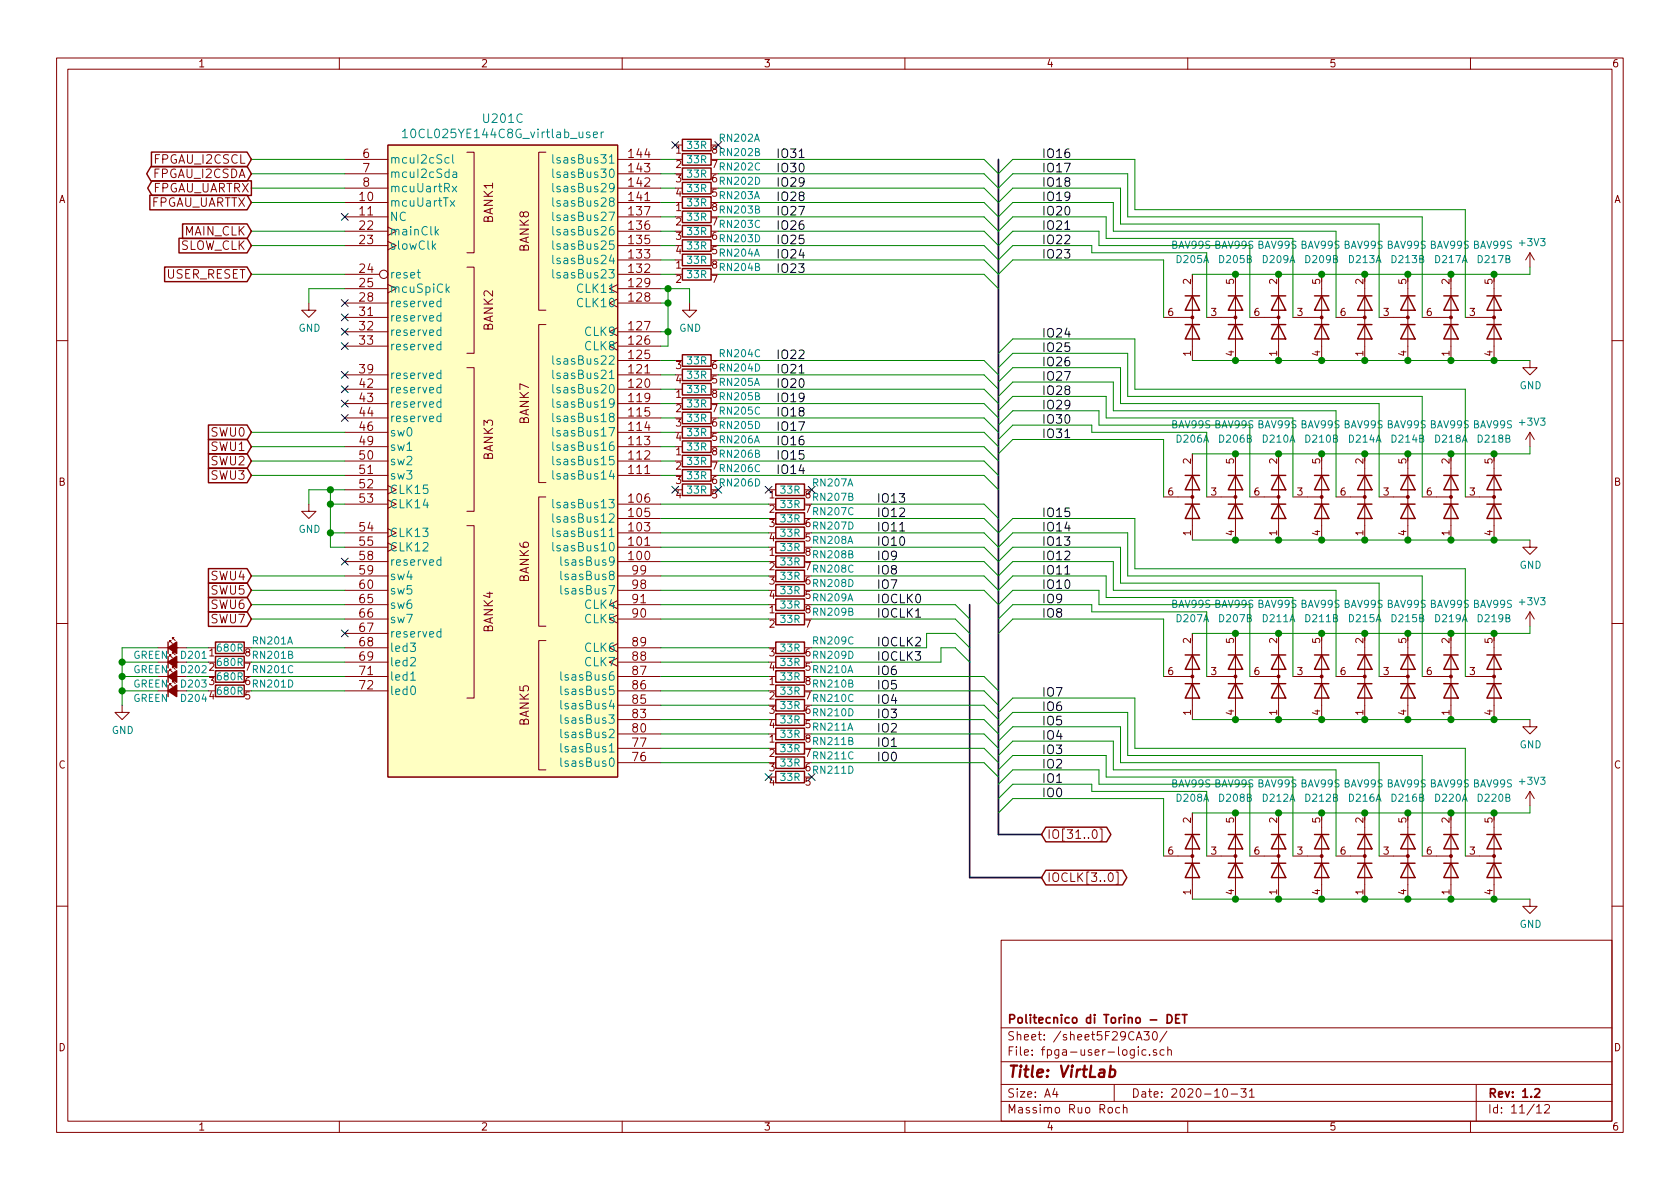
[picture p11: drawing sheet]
<svg xmlns="http://www.w3.org/2000/svg" width="297mm" height="210mm" viewBox="0 0 297 210" stroke-linecap="round" stroke-linejoin="round" font-family="sans-serif">
<defs><g id="words">
<text font-size="2.8" fill="#840000" x="178" y="190.5">Title: VirtLab</text>
<g font-size="2.1" fill="#008484">
<text x="85.6" y="21.7">U201C</text>
<text x="68.8" y="28.9">mcuI2cScl</text>
<text x="72.6" y="24.4">10CL025YE144C8G_virtlab_user</text>
<text x="98.6" y="28.9">lsasBus31</text>
<text x="68.8" y="31.5">mcuI2cSda</text>
<text x="68.8" y="34">mcuUartRx</text>
<text x="98.6" y="34">lsasBus29</text>
<text x="98.6" y="31.5">lsasBus30</text>
<text x="68.8" y="36.5">mcuUartTx</text>
<text x="68.8" y="39.1">NC</text>
<text x="68.8" y="41.6">mainClk</text>
<text x="98.6" y="41.6">lsasBus26</text>
<text x="98.6" y="39.1">lsasBus27</text>
<text x="98.6" y="36.5">lsasBus28</text>
<text x="68.8" y="44.2">slowClk</text>
<text x="98.6" y="46.7">lsasBus24</text>
<text x="98.6" y="44.2">lsasBus25</text>
<text x="68.8" y="49.2">reset</text>
<text x="68.8" y="51.8">mcuSpiCk</text>
<text x="98.6" y="49.2">lsasBus23</text>
<text x="102.4" y="51.8">CLK11</text>
<text x="68.8" y="54.3">reserved</text>
<text x="68.8" y="56.9">reserved</text>
<text x="68.8" y="59.4">reserved</text>
<text x="102.4" y="54.3">CLK10</text>
<text x="103.5" y="59.4">CLK9</text>
<text x="68.8" y="61.9">reserved</text>
<text x="98.6" y="64.5">lsasBus22</text>
<text x="103.5" y="61.9">CLK8</text>
<text x="68.8" y="67">reserved</text>
<text x="68.8" y="69.6">reserved</text>
<text x="98.6" y="69.6">lsasBus20</text>
<text x="98.6" y="67">lsasBus21</text>
<text x="68.8" y="72.1">reserved</text>
<text x="68.8" y="74.6">reserved</text>
<text x="68.8" y="77.2">sw0</text>
<text x="98.6" y="77.2">lsasBus17</text>
<text x="98.6" y="74.6">lsasBus18</text>
<text x="98.6" y="72.1">lsasBus19</text>
<text x="68.8" y="79.7">sw1</text>
<text x="68.8" y="82.3">sw2</text>
<text x="98.6" y="82.3">lsasBus15</text>
<text x="98.6" y="79.7">lsasBus16</text>
<text x="68.8" y="84.8">sw3</text>
<text x="68.8" y="87.3">CLK15</text>
<text x="68.8" y="89.9">CLK14</text>
<text x="98.6" y="89.9">lsasBus13</text>
<text x="98.6" y="84.8">lsasBus14</text>
<text x="68.8" y="95">CLK13</text>
<text x="98.6" y="95">lsasBus11</text>
<text x="98.6" y="92.4">lsasBus12</text>
<text x="68.8" y="97.5">CLK12</text>
<text x="68.8" y="100">reserved</text>
<text x="98.6" y="97.5">lsasBus10</text>
<text x="99.8" y="100">lsasBus9</text>
<text x="68.8" y="102.6">sw4</text>
<text x="68.8" y="105.1">sw5</text>
<text x="68.8" y="107.7">sw6</text>
<text x="99.8" y="105.1">lsasBus7</text>
<text x="99.8" y="102.6">lsasBus8</text>
<text x="103.5" y="107.7">CLK4</text>
<text x="68.8" y="110.2">sw7</text>
<text x="68.8" y="112.7">reserved</text>
<text x="103.5" y="110.2">CLK5</text>
<text x="68.8" y="115.3">led3</text>
<text x="68.8" y="117.8">led2</text>
<text x="103.5" y="117.8">CLK7</text>
<text x="103.5" y="115.3">CLK6</text>
<text x="68.8" y="120.4">led1</text>
<text x="68.8" y="122.9">led0</text>
<text x="99.8" y="125.4">lsasBus4</text>
<text x="99.8" y="122.9">lsasBus5</text>
<text x="99.8" y="120.4">lsasBus6</text>
<text x="99.8" y="130.5">lsasBus2</text>
<text x="99.8" y="128">lsasBus3</text>
<text x="99.8" y="135.6">lsasBus0</text>
<text x="99.8" y="133.1">lsasBus1</text>
</g>
<g font-size="2.1" fill="#840000">
<text x="27.4" y="29">FPGAU_I2CSCL</text>
<text x="64.2" y="27.9">6</text>
<text x="111.3" y="27.9">144</text>
<text x="26.7" y="34">FPGAU_UARTRX</text>
<text x="27.2" y="31.5">FPGAU_I2CSDA</text>
<text x="63.6" y="35.6">10</text>
<text x="64.2" y="30.5">7</text>
<text x="64.2" y="33">8</text>
<text x="111.3" y="35.6">141</text>
<text x="111.3" y="33">142</text>
<text x="111.3" y="30.5">143</text>
<text x="26.3" y="36.6">FPGAU_UARTTX</text>
<text x="32.6" y="41.7">MAIN_CLK</text>
<text x="63.6" y="38.1">11</text>
<text x="63.6" y="40.6">22</text>
<text x="87.2" y="39.5" transform="rotate(-90 87.2 39.5)">BANK1</text>
<text x="111.3" y="40.6">136</text>
<text x="111.3" y="38.1">137</text>
<text x="31.6" y="44.2">SLOW_CLK</text>
<text x="63.6" y="43.2">23</text>
<text x="93.5" y="44.5" transform="rotate(-90 93.5 44.5)">BANK8</text>
<text x="111.3" y="45.7">133</text>
<text x="111.3" y="43.2">135</text>
<text x="29.4" y="49.3">USER_RESET</text>
<text x="63.6" y="48.3">24</text>
<text x="63.6" y="50.8">25</text>
<text x="63.6" y="53.3">28</text>
<text x="111.3" y="53.3">128</text>
<text x="111.3" y="50.8">129</text>
<text x="111.3" y="48.3">132</text>
<text x="63.6" y="55.9">31</text>
<text x="63.6" y="58.4">32</text>
<text x="87.2" y="58.5" transform="rotate(-90 87.2 58.5)">BANK2</text>
<text x="111.3" y="58.4">127</text>
<text x="63.6" y="61">33</text>
<text x="111.3" y="63.5">125</text>
<text x="111.3" y="61">126</text>
<text x="63.6" y="66">39</text>
<text x="63.6" y="68.6">42</text>
<text x="63.6" y="71.1">43</text>
<text x="111.3" y="71.1">119</text>
<text x="111.3" y="68.6">120</text>
<text x="111.3" y="66">121</text>
<text x="37.4" y="77.2">SWU0</text>
<text x="63.6" y="73.7">44</text>
<text x="63.6" y="76.2">46</text>
<text x="93.5" y="75" transform="rotate(-90 93.5 75)">BANK7</text>
<text x="111.3" y="76.2">114</text>
<text x="111.3" y="73.7">115</text>
<text x="37.4" y="79.8">SWU1</text>
<text x="37.4" y="82.3">SWU2</text>
<text x="63.6" y="78.7">49</text>
<text x="63.6" y="81.3">50</text>
<text x="63.6" y="83.8">51</text>
<text x="87.2" y="81.4" transform="rotate(-90 87.2 81.4)">BANK3</text>
<text x="111.3" y="83.8">111</text>
<text x="111.3" y="81.3">112</text>
<text x="111.3" y="78.7">113</text>
<text x="37.4" y="84.8">SWU3</text>
<text x="63.6" y="86.4">52</text>
<text x="63.6" y="88.9">53</text>
<text x="111.3" y="88.9">106</text>
<text x="63.6" y="94">54</text>
<text x="111.3" y="94">103</text>
<text x="111.3" y="91.4">105</text>
<text x="63.6" y="96.5">55</text>
<text x="63.6" y="99.1">58</text>
<text x="63.6" y="101.6">59</text>
<text x="111.3" y="99.1">100</text>
<text x="111.3" y="96.5">101</text>
<text x="111.9" y="101.6">99</text>
<text x="37.4" y="102.6">SWU4</text>
<text x="37.4" y="105.2">SWU5</text>
<text x="37.4" y="107.7">SWU6</text>
<text x="63.6" y="104.1">60</text>
<text x="63.6" y="106.7">65</text>
<text x="93.5" y="103" transform="rotate(-90 93.5 103)">BANK6</text>
<text x="111.9" y="106.7">91</text>
<text x="111.9" y="104.1">98</text>
<text x="37.4" y="110.2">SWU7</text>
<text x="63.6" y="109.2">66</text>
<text x="63.6" y="111.8">67</text>
<text x="87.2" y="111.9" transform="rotate(-90 87.2 111.9)">BANK4</text>
<text x="111.9" y="109.2">90</text>
<text x="63.6" y="114.3">68</text>
<text x="63.6" y="116.8">69</text>
<text x="63.6" y="119.4">71</text>
<text x="111.9" y="119.4">87</text>
<text x="111.9" y="116.8">88</text>
<text x="111.9" y="114.3">89</text>
<text x="63.6" y="121.9">72</text>
<text x="111.9" y="124.5">85</text>
<text x="111.9" y="121.9">86</text>
<text x="93.5" y="128.4" transform="rotate(-90 93.5 128.4)">BANK5</text>
<text x="111.9" y="129.5">80</text>
<text x="111.9" y="127">83</text>
<text x="111.9" y="134.6">76</text>
<text x="111.9" y="132.1">77</text>
<text x="185.1" y="148.3">IO[31..0]</text>
<text x="185.1" y="156">IOCLK[3..0]</text>
<text x="178" y="184">Sheet: /sheet5F29CA30/</text>
<text x="178" y="181">Politecnico di Torino - DET</text>
<text x="178" y="186.7">File: fpga-user-logic.sch</text>
<text x="178" y="196.9">Massimo Ruo Roch</text>
<text x="178" y="194.1">Size: A4</text>
<text x="200" y="194.1">Date: 2020-10-31</text>
<text x="263" y="194.1">Rev: 1.2</text>
<text x="263" y="196.9">Id: 11/12</text>
</g>
<g font-size="2.1">
<text x="137.2" y="27.9">IO31</text>
<text x="184.1" y="27.9">IO16</text>
<text x="137.2" y="30.5">IO30</text>
<text x="137.2" y="35.6">IO28</text>
<text x="137.2" y="33">IO29</text>
<text x="184.1" y="35.6">IO19</text>
<text x="184.1" y="33">IO18</text>
<text x="184.1" y="30.5">IO17</text>
<text x="137.2" y="40.6">IO26</text>
<text x="137.2" y="38.1">IO27</text>
<text x="184.1" y="40.6">IO21</text>
<text x="184.1" y="38.1">IO20</text>
<text x="137.2" y="43.2">IO25</text>
<text x="137.2" y="45.7">IO24</text>
<text x="184.1" y="45.7">IO23</text>
<text x="184.1" y="43.2">IO22</text>
<text x="137.2" y="48.3">IO23</text>
<text x="184.1" y="59.7">IO24</text>
<text x="137.2" y="63.5">IO22</text>
<text x="184.1" y="64.8">IO26</text>
<text x="184.1" y="62.2">IO25</text>
<text x="137.2" y="71.1">IO19</text>
<text x="137.2" y="68.6">IO20</text>
<text x="137.2" y="66">IO21</text>
<text x="184.1" y="69.8">IO28</text>
<text x="184.1" y="67.3">IO27</text>
<text x="137.2" y="76.2">IO17</text>
<text x="137.2" y="73.7">IO18</text>
<text x="184.1" y="77.5">IO31</text>
<text x="184.1" y="74.9">IO30</text>
<text x="184.1" y="72.4">IO29</text>
<text x="137.2" y="83.8">IO14</text>
<text x="137.2" y="81.3">IO15</text>
<text x="137.2" y="78.7">IO16</text>
<text x="154.9" y="88.9">IO13</text>
<text x="154.9" y="91.4">IO12</text>
<text x="154.9" y="94">IO11</text>
<text x="184.1" y="94">IO14</text>
<text x="184.1" y="91.4">IO15</text>
<text x="154.9" y="101.6">IO8</text>
<text x="154.9" y="96.5">IO10</text>
<text x="154.9" y="99.1">IO9</text>
<text x="184.1" y="101.6">IO11</text>
<text x="184.1" y="99.1">IO12</text>
<text x="184.1" y="96.5">IO13</text>
<text x="154.9" y="106.7">IOCLK0</text>
<text x="154.9" y="104.1">IO7</text>
<text x="184.1" y="106.7">IO9</text>
<text x="184.1" y="104.1">IO10</text>
<text x="154.9" y="109.2">IOCLK1</text>
<text x="184.1" y="109.2">IO8</text>
<text x="154.9" y="114.3">IOCLK2</text>
<text x="154.9" y="116.8">IOCLK3</text>
<text x="154.9" y="119.4">IO6</text>
<text x="154.9" y="121.9">IO5</text>
<text x="154.9" y="124.5">IO4</text>
<text x="184.1" y="125.7">IO6</text>
<text x="184.1" y="123.2">IO7</text>
<text x="154.9" y="127">IO3</text>
<text x="154.9" y="129.5">IO2</text>
<text x="184.1" y="128.3">IO5</text>
<text x="184.1" y="130.8">IO4</text>
<text x="154.9" y="134.6">IO0</text>
<text x="154.9" y="132.1">IO1</text>
<text x="184.1" y="133.3">IO3</text>
<text x="184.1" y="135.9">IO2</text>
<text x="184.1" y="138.4">IO1</text>
<text x="184.1" y="141">IO0</text>
</g>
<g font-size="1.8" fill="#840000">
<text x="35" y="11.9">1</text>
<text x="85" y="11.9">2</text>
<text x="135" y="11.9">3</text>
<text x="185" y="11.9">4</text>
<text x="235" y="11.9">5</text>
<text x="285" y="11.9">6</text>
<text x="119.5" y="29.7">2</text>
<text x="119.5" y="27.2">1</text>
<text x="125.9" y="29.7">7 RN202C</text>
<text x="125.9" y="27.2">8 RN202B</text>
<text x="10.4" y="35.9">A</text>
<text x="119.5" y="34.8">4</text>
<text x="119.5" y="32.3">3</text>
<text x="125.9" y="34.8">5 RN203A</text>
<text x="125.9" y="32.3">6 RN202D</text>
<text x="285.4" y="35.9">A</text>
<text x="119.5" y="39.9">2</text>
<text x="119.5" y="37.3">1</text>
<text x="125.9" y="39.9">7 RN203C</text>
<text x="125.9" y="37.3">8 RN203B</text>
<text x="119.5" y="47.5">1</text>
<text x="119.5" y="45">4</text>
<text x="119.5" y="42.4">3</text>
<text x="125.9" y="47.5">8 RN204B</text>
<text x="125.9" y="45">5 RN204A</text>
<text x="125.9" y="42.4">6 RN203D</text>
<text x="119.5" y="50">2</text>
<text x="125.9" y="50">7</text>
<text x="210.6" y="50.3" transform="rotate(-90 210.6 50.3)">2</text>
<text x="218.2" y="50.3" transform="rotate(-90 218.2 50.3)">5</text>
<text x="225.8" y="50.3" transform="rotate(-90 225.8 50.3)">2</text>
<text x="233.4" y="50.3" transform="rotate(-90 233.4 50.3)">5</text>
<text x="241" y="50.3" transform="rotate(-90 241 50.3)">2</text>
<text x="248.7" y="50.3" transform="rotate(-90 248.7 50.3)">5</text>
<text x="256.3" y="50.3" transform="rotate(-90 256.3 50.3)">2</text>
<text x="263.9" y="50.3" transform="rotate(-90 263.9 50.3)">5</text>
<text x="206.5" y="55.9">6</text>
<text x="214.1" y="55.9">3</text>
<text x="221.8" y="55.9">6</text>
<text x="229.4" y="55.9">3</text>
<text x="237" y="55.9">6</text>
<text x="244.6" y="55.9">3</text>
<text x="252.2" y="55.9">6</text>
<text x="259.9" y="55.9">3</text>
<text x="119.5" y="65.3">3</text>
<text x="125.9" y="65.3">6 RN204D</text>
<text x="210.6" y="63" transform="rotate(-90 210.6 63)">1</text>
<text x="218.2" y="63" transform="rotate(-90 218.2 63)">4</text>
<text x="225.8" y="63" transform="rotate(-90 225.8 63)">1</text>
<text x="233.4" y="63" transform="rotate(-90 233.4 63)">4</text>
<text x="241" y="63" transform="rotate(-90 241 63)">1</text>
<text x="248.7" y="63" transform="rotate(-90 248.7 63)">4</text>
<text x="256.3" y="63" transform="rotate(-90 256.3 63)">1</text>
<text x="263.9" y="63" transform="rotate(-90 263.9 63)">4</text>
<text x="119.5" y="70.4">1</text>
<text x="119.5" y="67.8">4</text>
<text x="125.9" y="70.4">8 RN205B</text>
<text x="125.9" y="67.8">5 RN205A</text>
<text x="119.5" y="78">4</text>
<text x="119.5" y="75.4">3</text>
<text x="119.5" y="72.9">2</text>
<text x="125.9" y="78">5 RN206A</text>
<text x="125.9" y="75.4">6 RN205D</text>
<text x="125.9" y="72.9">7 RN205C</text>
<text x="119.5" y="83.1">2</text>
<text x="119.5" y="80.5">1</text>
<text x="125.9" y="83.1">7 RN206C</text>
<text x="125.9" y="80.5">8 RN206B</text>
<text x="210.6" y="82" transform="rotate(-90 210.6 82)">2</text>
<text x="218.2" y="82" transform="rotate(-90 218.2 82)">5</text>
<text x="225.8" y="82" transform="rotate(-90 225.8 82)">2</text>
<text x="233.4" y="82" transform="rotate(-90 233.4 82)">5</text>
<text x="241" y="82" transform="rotate(-90 241 82)">2</text>
<text x="248.7" y="82" transform="rotate(-90 248.7 82)">5</text>
<text x="256.3" y="82" transform="rotate(-90 256.3 82)">2</text>
<text x="263.9" y="82" transform="rotate(-90 263.9 82)">5</text>
<text x="10.4" y="85.9">B</text>
<text x="119.5" y="85.6">3</text>
<text x="119.5" y="88.1">4</text>
<text x="125.9" y="88.1">5</text>
<text x="136" y="88.1">1</text>
<text x="142.4" y="88.1">8 RN207B</text>
<text x="206.5" y="87.6">6</text>
<text x="214.1" y="87.6">3</text>
<text x="221.8" y="87.6">6</text>
<text x="229.4" y="87.6">3</text>
<text x="237" y="87.6">6</text>
<text x="244.6" y="87.6">3</text>
<text x="252.2" y="87.6">6</text>
<text x="259.9" y="87.6">3</text>
<text x="285.4" y="85.9">B</text>
<text x="136" y="93.2">3</text>
<text x="136" y="90.7">2</text>
<text x="136" y="95.8">4</text>
<text x="142.4" y="90.7">7 RN207C</text>
<text x="210.6" y="94.7" transform="rotate(-90 210.6 94.7)">1</text>
<text x="218.2" y="94.7" transform="rotate(-90 218.2 94.7)">4</text>
<text x="225.8" y="94.7" transform="rotate(-90 225.8 94.7)">1</text>
<text x="233.4" y="94.7" transform="rotate(-90 233.4 94.7)">4</text>
<text x="241" y="94.7" transform="rotate(-90 241 94.7)">1</text>
<text x="248.7" y="94.7" transform="rotate(-90 248.7 94.7)">4</text>
<text x="256.3" y="94.7" transform="rotate(-90 256.3 94.7)">1</text>
<text x="263.9" y="94.7" transform="rotate(-90 263.9 94.7)">4</text>
<text x="136" y="98.3">1</text>
<text x="136" y="100.8">2</text>
<text x="136" y="103.4">3</text>
<text x="136" y="105.9">4</text>
<text x="136" y="108.5">1</text>
<text x="136" y="111">2</text>
<text x="142.4" y="111">7</text>
<text x="210.6" y="113.8" transform="rotate(-90 210.6 113.8)">2</text>
<text x="218.2" y="113.8" transform="rotate(-90 218.2 113.8)">5</text>
<text x="225.8" y="113.8" transform="rotate(-90 225.8 113.8)">2</text>
<text x="233.4" y="113.8" transform="rotate(-90 233.4 113.8)">5</text>
<text x="241" y="113.8" transform="rotate(-90 241 113.8)">2</text>
<text x="248.7" y="113.8" transform="rotate(-90 248.7 113.8)">5</text>
<text x="256.3" y="113.8" transform="rotate(-90 256.3 113.8)">2</text>
<text x="263.9" y="113.8" transform="rotate(-90 263.9 113.8)">5</text>
<text x="23.5" y="116.5">GREEN</text>
<text x="37" y="116.1">1</text>
<text x="37" y="118.6">2</text>
<text x="43.3" y="118.6">7 RN201C</text>
<text x="136" y="118.6">4</text>
<text x="136" y="116.1">3</text>
<text x="142.4" y="118.6">5 RN210A</text>
<text x="142.4" y="116.1">6 RN209D</text>
<text x="206.5" y="119.4">6</text>
<text x="214.1" y="119.4">3</text>
<text x="221.8" y="119.4">6</text>
<text x="229.4" y="119.4">3</text>
<text x="237" y="119.4">6</text>
<text x="244.6" y="119.4">3</text>
<text x="252.2" y="119.4">6</text>
<text x="259.9" y="119.4">3</text>
<text x="37" y="123.7">4</text>
<text x="37" y="121.2">3</text>
<text x="43.3" y="123.7">5</text>
<text x="43.3" y="121.2">6 RN201D</text>
<text x="136" y="123.7">2</text>
<text x="136" y="121.2">1</text>
<text x="142.4" y="123.7">7 RN210C</text>
<text x="142.4" y="121.2">8 RN210B</text>
<text x="136" y="131.3">1</text>
<text x="136" y="128.8">4</text>
<text x="136" y="126.2">3</text>
<text x="142.4" y="131.3">8 RN211B</text>
<text x="142.4" y="128.8">5 RN211A</text>
<text x="142.4" y="126.2">6 RN210D</text>
<text x="210.6" y="126.5" transform="rotate(-90 210.6 126.5)">1</text>
<text x="218.2" y="126.5" transform="rotate(-90 218.2 126.5)">4</text>
<text x="225.8" y="126.5" transform="rotate(-90 225.8 126.5)">1</text>
<text x="233.4" y="126.5" transform="rotate(-90 233.4 126.5)">4</text>
<text x="241" y="126.5" transform="rotate(-90 241 126.5)">1</text>
<text x="248.7" y="126.5" transform="rotate(-90 248.7 126.5)">4</text>
<text x="256.3" y="126.5" transform="rotate(-90 256.3 126.5)">1</text>
<text x="263.9" y="126.5" transform="rotate(-90 263.9 126.5)">4</text>
<text x="10.4" y="135.9">C</text>
<text x="136" y="136.4">3</text>
<text x="136" y="133.9">2</text>
<text x="142.4" y="133.9">7 RN211C</text>
<text x="285.4" y="135.9">C</text>
<text x="136" y="138.9">4</text>
<text x="142.4" y="138.9">5</text>
<text x="210.6" y="145.5" transform="rotate(-90 210.6 145.5)">2</text>
<text x="218.2" y="145.5" transform="rotate(-90 218.2 145.5)">5</text>
<text x="225.8" y="145.5" transform="rotate(-90 225.8 145.5)">2</text>
<text x="233.4" y="145.5" transform="rotate(-90 233.4 145.5)">5</text>
<text x="241" y="145.5" transform="rotate(-90 241 145.5)">2</text>
<text x="248.7" y="145.5" transform="rotate(-90 248.7 145.5)">5</text>
<text x="256.3" y="145.5" transform="rotate(-90 256.3 145.5)">2</text>
<text x="263.9" y="145.5" transform="rotate(-90 263.9 145.5)">5</text>
<text x="206.5" y="151.1">6</text>
<text x="214.1" y="151.1">3</text>
<text x="221.8" y="151.1">6</text>
<text x="229.4" y="151.1">3</text>
<text x="237" y="151.1">6</text>
<text x="244.6" y="151.1">3</text>
<text x="252.2" y="151.1">6</text>
<text x="259.9" y="151.1">3</text>
<text x="210.6" y="158.2" transform="rotate(-90 210.6 158.2)">1</text>
<text x="218.2" y="158.2" transform="rotate(-90 218.2 158.2)">4</text>
<text x="225.8" y="158.2" transform="rotate(-90 225.8 158.2)">1</text>
<text x="233.4" y="158.2" transform="rotate(-90 233.4 158.2)">4</text>
<text x="241" y="158.2" transform="rotate(-90 241 158.2)">1</text>
<text x="248.7" y="158.2" transform="rotate(-90 248.7 158.2)">4</text>
<text x="256.3" y="158.2" transform="rotate(-90 256.3 158.2)">1</text>
<text x="263.9" y="158.2" transform="rotate(-90 263.9 158.2)">4</text>
<text x="10.4" y="185.9">D</text>
<text x="285.4" y="185.9">D</text>
<text x="35" y="199.9">1</text>
<text x="85" y="199.9">2</text>
<text x="135" y="199.9">3</text>
<text x="185" y="199.9">4</text>
<text x="235" y="199.9">5</text>
<text x="285" y="199.9">6</text>
</g>
<g font-size="1.8" fill="#008484">
<text x="121.6" y="28.9">33R</text>
<text x="121.6" y="26.3">33R</text>
<text x="127.4" y="25.1">RN202A</text>
<text x="121.6" y="34">33R</text>
<text x="121.6" y="31.4">33R</text>
<text x="121.6" y="41.6">33R</text>
<text x="121.6" y="39">33R</text>
<text x="121.6" y="36.5">33R</text>
<text x="121.6" y="46.7">33R</text>
<text x="121.6" y="44.1">33R</text>
<text x="207.2" y="44">BAV99S BAV99S</text>
<text x="208.1" y="46.5">D205A</text>
<text x="215.7" y="46.5">D205B</text>
<text x="222.4" y="44">BAV99S</text>
<text x="223.3" y="46.5">D209A</text>
<text x="230" y="44">BAV99S</text>
<text x="230.9" y="46.5">D209B</text>
<text x="237.7" y="44">BAV99S</text>
<text x="238.6" y="46.5">D213A</text>
<text x="245.3" y="44">BAV99S</text>
<text x="246.2" y="46.5">D213B</text>
<text x="252.9" y="44">BAV99S</text>
<text x="253.8" y="46.5">D217A</text>
<text x="260.5" y="44">BAV99S</text>
<text x="261.4" y="46.5">D217B</text>
<text x="268.8" y="43.5">+3V3</text>
<text x="121.6" y="49.2">33R</text>
<text x="52.8" y="58.7">GND</text>
<text x="120.1" y="58.7">GND</text>
<text x="121.6" y="64.4">33R</text>
<text x="127.4" y="63.2">RN204C</text>
<text x="121.6" y="69.5">33R</text>
<text x="121.6" y="67">33R</text>
<text x="268.7" y="68.8">GND</text>
<text x="121.6" y="77.1">33R</text>
<text x="121.6" y="74.6">33R</text>
<text x="121.6" y="72.1">33R</text>
<text x="207.2" y="75.7">BAV99S BAV99S</text>
<text x="222.4" y="75.7">BAV99S</text>
<text x="230" y="75.7">BAV99S</text>
<text x="237.7" y="75.7">BAV99S</text>
<text x="245.3" y="75.7">BAV99S</text>
<text x="252.9" y="75.7">BAV99S</text>
<text x="260.5" y="75.7">BAV99S</text>
<text x="268.8" y="75.3">+3V3</text>
<text x="121.6" y="82.2">33R</text>
<text x="121.6" y="79.7">33R</text>
<text x="208.1" y="78.3">D206A</text>
<text x="215.7" y="78.3">D206B</text>
<text x="223.3" y="78.3">D210A</text>
<text x="230.9" y="78.3">D210B</text>
<text x="238.6" y="78.3">D214A</text>
<text x="246.2" y="78.3">D214B</text>
<text x="253.8" y="78.3">D218A</text>
<text x="261.4" y="78.3">D218B</text>
<text x="121.6" y="84.8">33R</text>
<text x="121.6" y="87.3">33R</text>
<text x="125.9" y="85.6">6 RN206D</text>
<text x="138.1" y="89.8">33R</text>
<text x="138.1" y="87.3">33R</text>
<text x="143.9" y="86">RN207A</text>
<text x="52.8" y="94.2">GND</text>
<text x="138.1" y="92.4">33R</text>
<text x="138.1" y="94.9">33R</text>
<text x="142.4" y="93.2">6 RN207D</text>
<text x="142.4" y="95.8">5 RN208A</text>
<text x="138.1" y="97.5">33R</text>
<text x="138.1" y="100">33R</text>
<text x="142.4" y="98.3">8 RN208B</text>
<text x="142.4" y="100.8">7 RN208C</text>
<text x="268.7" y="100.6">GND</text>
<text x="138.1" y="102.5">33R</text>
<text x="138.1" y="105.1">33R</text>
<text x="138.1" y="107.6">33R</text>
<text x="142.4" y="103.4">6 RN208D</text>
<text x="142.4" y="105.9">5 RN209A</text>
<text x="207.2" y="107.5">BAV99S BAV99S</text>
<text x="222.4" y="107.5">BAV99S</text>
<text x="230" y="107.5">BAV99S</text>
<text x="237.7" y="107.5">BAV99S</text>
<text x="245.3" y="107.5">BAV99S</text>
<text x="252.9" y="107.5">BAV99S</text>
<text x="260.5" y="107.5">BAV99S</text>
<text x="268.8" y="107">+3V3</text>
<text x="44.8" y="114">RN201A</text>
<text x="138.1" y="110.2">33R</text>
<text x="142.4" y="108.5">8 RN209B</text>
<text x="143.9" y="114">RN209C</text>
<text x="208.1" y="110">D207A</text>
<text x="215.7" y="110">D207B</text>
<text x="223.3" y="110">D211A</text>
<text x="230.9" y="110">D211B</text>
<text x="238.6" y="110">D215A</text>
<text x="246.2" y="110">D215B</text>
<text x="253.8" y="110">D219A</text>
<text x="261.4" y="110">D219B</text>
<text x="23.5" y="119">GREEN</text>
<text x="32.2" y="116.5">D201</text>
<text x="32.2" y="119">D202</text>
<text x="38.5" y="115.2">680R</text>
<text x="38.5" y="117.8">680R</text>
<text x="43.3" y="116.1">8 RN201B</text>
<text x="138.1" y="117.8">33R</text>
<text x="138.1" y="115.2">33R</text>
<text x="23.5" y="124.1">GREEN</text>
<text x="23.5" y="121.6">GREEN</text>
<text x="32.2" y="124.1">D204</text>
<text x="32.2" y="121.6">D203</text>
<text x="38.5" y="122.9">680R</text>
<text x="38.5" y="120.3">680R</text>
<text x="138.1" y="125.4">33R</text>
<text x="138.1" y="122.9">33R</text>
<text x="138.1" y="120.3">33R</text>
<text x="19.8" y="129.8">GND</text>
<text x="138.1" y="130.5">33R</text>
<text x="138.1" y="127.9">33R</text>
<text x="138.1" y="135.6">33R</text>
<text x="138.1" y="133">33R</text>
<text x="142.4" y="136.4">6 RN211D</text>
<text x="268.7" y="132.3">GND</text>
<text x="138.1" y="138.1">33R</text>
<text x="207.2" y="139.2">BAV99S BAV99S</text>
<text x="208.1" y="141.8">D208A</text>
<text x="215.7" y="141.8">D208B</text>
<text x="222.4" y="139.2">BAV99S</text>
<text x="223.3" y="141.8">D212A</text>
<text x="230" y="139.2">BAV99S</text>
<text x="230.9" y="141.8">D212B</text>
<text x="237.7" y="139.2">BAV99S</text>
<text x="238.6" y="141.8">D216A</text>
<text x="245.3" y="139.2">BAV99S</text>
<text x="246.2" y="141.8">D216B</text>
<text x="252.9" y="139.2">BAV99S</text>
<text x="253.8" y="141.8">D220A</text>
<text x="260.5" y="139.2">BAV99S</text>
<text x="261.4" y="141.8">D220B</text>
<text x="268.8" y="138.8">+3V3</text>
<text x="268.7" y="164.1">GND</text>
</g>
</g></defs>
<g fill="none" stroke="#840000" stroke-width=".18">
<path d="M10 10.3h277v189.9h-277zM12 12.2h273v186.1h-273zM60 10.3v1.9M110 10.3v1.9M160 10.3v1.9M210 10.3v1.9M260 10.3v1.9M61 35.8h7.6M61 38.3h7.6M61 33.3h7.6M61 30.7h7.6M61 28.2h7.6"/>
<path d="M68.6 25.6h40.6v111.8h-40.6zM82.5 26.9h1.3v17.8h-1.3M96.5 26.9h-1.3v28h1.3M109.2 35.8h7.6M109.2 38.3h7.6M109.2 33.3h7.6M109.2 30.7h7.6M109.2 28.2h7.6M54.6 53.6v1.3h1.3l-1.3 1.2-1.3-1.2h1.3M61 56.1h7.6M61 58.7h7.6M61 53.6h7.6"/>
<path d="M61 51h7.6M61 48.5h6.1M61 43.4h7.6M61 40.9h7.6M82.5 47.2h1.3v15.3h-1.3M96.5 57.4h-1.3v27.9h1.3M109.2 50.3l-1.5 .7 1.5 .8M109.2 58.7h7.6M109.2 53.6h7.6M109.2 51h7.6M109.2 48.5h7.6M109.2 46h7.6"/>
<path d="M109.2 43.4h7.6M109.2 40.9h7.6M121.9 53.6v1.3h1.3l-1.3 1.2-1.3-1.2h1.3M205.7 56.1h5.1M210.8 48.5v15.2M213.4 56.1h5M218.4 48.5v15.2M221 56.1h5.1M226.1 48.5v15.2M228.6 56.1h5.1M233.7 48.5v15.2M236.2 56.1h5.1"/>
<path d="M241.3 48.5v15.2M243.8 56.1h5.1M248.9 48.5v15.2M251.5 56.1h5M256.5 48.5v15.2M259.1 56.1h5.1M264.2 48.5v15.2M270.5 44.7v2.5M270.5 44.7l-.8 1.3M270.5 44.7l.8 1.3M10 60.2h2M61 79h7.6"/>
<path d="M61 76.4h7.6M61 73.9h7.6M61 71.4h7.6M61 68.8h7.6M61 66.3h7.6M61 61.2h7.6M82.5 65h1.3v25.4h-1.3M109.2 79h7.6M109.2 76.4h7.6M109.2 73.9h7.6M109.2 71.4h7.6M109.2 68.8h7.6"/>
<path d="M109.2 66.3h7.6M109.2 63.7h7.6M109.2 61.2h7.6M270.5 63.7v1.3h1.3l-1.3 1.3-1.3-1.3h1.3M270.5 76.4v2.6M270.5 76.4l-.8 1.3M270.5 76.4l.8 1.3M285 60.2h2M54.6 89.1v1.3h1.3l-1.3 1.3-1.3-1.3h1.3M61 99.3h7.6M61 96.8h7.6M61 94.2h7.6"/>
<path d="M61 89.1h7.6M61 84.1h7.6M61 81.5h7.6M61 86.6h7.6M82.5 93h1.3v30.4h-1.3M96.5 87.9h-1.3v22.8h1.3M109.2 99.3h7.6M109.2 96.8h7.6M109.2 94.2h7.6M109.2 91.7h7.6M109.2 89.1h7.6M109.2 84.1h7.6"/>
<path d="M109.2 81.5h7.6M205.7 87.9h5.1M210.8 80.3v15.2M213.4 87.9h5M218.4 80.3v15.2M221 87.9h5.1M226.1 80.3v15.2M228.6 87.9h5.1M233.7 80.3v15.2M236.2 87.9h5.1M241.3 80.3v15.2M243.8 87.9h5.1"/>
<path d="M248.9 80.3v15.2M251.5 87.9h5M256.5 80.3v15.2M259.1 87.9h5.1M264.2 80.3v15.2M270.5 95.5v1.3h1.3l-1.3 1.2-1.3-1.2h1.3M10 110.3h2M27.9 114.5h5.1M29.7 119.6h3.3M29.7 117.1h3.3M30 113.5v-.2h.2h-.2l.5 .5M30 118.6v-.2h.2h-.2l.5 .5"/>
<path d="M30 116.1v-.3h.2h-.2l.5 .5M30.5 113v-.2h.2h-.2l.5 .5M30.5 118.1v-.2h.2h-.2l.5 .5M30.5 115.6v-.3h.2h-.2l.5 .5M61 114.5h7.6M61 119.6h7.6M61 117.1h7.6M61 101.8h7.6M61 104.4h7.6M61 106.9h7.6M61 109.5h7.6M61 112h7.6"/>
<path d="M96.5 113.3h-1.3v22.8h1.3M109.2 114.5h7.6M109.2 119.6h7.6M109.2 117.1h7.6M109.2 101.8h7.6M109.2 104.4h7.6M109.2 106.9h7.6M109.2 109.5h7.6M205.7 119.6h5.1M210.8 112v15.2M213.4 119.6h5M218.4 112v15.2"/>
<path d="M221 119.6h5.1M226.1 112v15.2M228.6 119.6h5.1M233.7 112v15.2M236.2 119.6h5.1M241.3 112v15.2M243.8 119.6h5.1M248.9 112v15.2M251.5 119.6h5M256.5 112v15.2M259.1 119.6h5.1M264.2 112v15.2"/>
<path d="M270.5 108.2v2.5M270.5 108.2l-.8 1.3M270.5 108.2l.8 1.3M285 110.3h2M21.6 124.7v1.3h1.3l-1.3 1.2-1.3-1.2h1.3M29.7 122.2h3.3M30 121.2v-.3h.2h-.2l.5 .5M30.5 120.6v-.2h.2h-.2l.5 .5M61 122.2h7.6M109.2 122.2h7.6M109.2 134.9h7.6M109.2 132.3h7.6"/>
<path d="M109.2 129.8h7.6M109.2 127.2h7.6M109.2 124.7h7.6M270.5 127.2v1.3h1.3l-1.3 1.3-1.3-1.3h1.3M270.5 139.9l-.8 1.3M270.5 139.9v2.6M270.5 139.9l.8 1.3M193.3 146.8l.2-.1a.81 .81 0 0 1 .3 1.4l-.2 .2a.84 .84 0 0 1-.3-1.5zM194.5 146.6h.3v2.2h-.3M196.1 154.5l.2-.1a.82 .82 0 0 1 .6 .6 .82 .82 0 0 1-.3 .8l-.2 .1a.84 .84 0 0 1-.3-1.4zM197.3 154.2h.4v2.2h-.4M205.7 151.4h5.1"/>
<path d="M210.8 143.8v15.2M213.4 151.4h5M218.4 143.8v15.2M221 151.4h5.1M226.1 143.8v15.2M228.6 151.4h5.1M233.7 143.8v15.2M236.2 151.4h5.1M241.3 143.8v15.2M243.8 151.4h5.1M248.9 143.8v15.2M251.5 151.4h5"/>
<path d="M256.5 143.8v15.2M259.1 151.4h5.1M264.2 143.8v15.2M270.5 159v1.3h1.3l-1.3 1.2-1.3-1.2h1.3M10 160.2h2M177 166.3h108v32h-108zM285 160.2h2M60 198.3v1.9M110 198.3v1.9M160 198.3v1.9M177 194.8h108M177 191.8h108"/>
<path d="M177 187.8h108M177 181.8h108M186.5 192.5l-.4 1h1M186.8 193v1M197 191.8v3M198 195.9l-.4-.1-.3 .3v.6l.3 .1 .4-.1M198.6 196l.2-.2 .4 .1 .1 .9M198.6 195.3v1.5M200.9 183.9l.5-1.5 .5 1.5M201 183.5h.8M201.3 185.1v.2M201.3 185.6v1"/>
<path d="M202.3 182.4h.9l-.5 .6 .4 .1v.7l-.2 .1-.6-.1M202.6 185.7l-.4-.1-.3 .3 .1 .6 .2 .1 .4-.1M203.3 186.5v.1M204 182.5l.1-.1a.8 .8 0 0 1 .5 .8 .8 .8 0 0 1-.5 .7 1 1 0 0 1-.1-1.4zM204.5 185.7l-.4-.1-.2 .2 .1 .2 .5 .2v.3h-.6M205.8 185.7l-.4-.1-.3 .3 .1 .6 .2 .1 .4-.1M206.3 182.3l-1.2 2M206.5 185.7l.2-.1 .3 .1 .1 .9M206.5 185.1v1.5M210 198.3v1.9M216.3 192.7l.4-.2a.94 .94 0 0 1 0 1.5 .79 .79 0 0 1-.4-1.3zM217.7 193.5h1.1"/>
<path d="M219.4 192.5h.9l-.5 .6 .5 .1v.7l-.3 .1-.6-.1M220.9 193l.4-.5v1.5M220.9 194h.9M260 198.3v1.9M261 191.8v6.5M271.7 195.8l.4-.5v1.5M271.7 196.8h.8M273.1 195.5l.2-.2h.4l.2 .2 .1 .3-.1 .2-.9 .8h1"/>
<circle cx="67.8" cy="48.5" r=".74"/>
</g>
<path d="M206.4 179.4a.76 .76 0 0 1 .8 .8 .76 .76 0 0 1-.8 .7zM208.6 179.4h-.7v1.5h.7M209 179.4h.9M209.4 179.4v1.5M207.9 180.1h.5M271.4 192.7l.2-.2h.4l.2 .5-.9 1h.9" fill="none" stroke="#840000" stroke-width=".3"/>
<path d="M196.3 189.2h.8l.1 .3-.1 .6a.66 .66 0 0 1-1 .2M196.4 188.4l-.3 2" fill="none" stroke="#840000" stroke-width=".41"/>
<g fill="#840000" stroke="#840000" stroke-width=".18">
<circle cx="248.9" cy="56.1" r=".25"/>
<circle cx="264.2" cy="87.9" r=".25"/>
<circle cx="256.5" cy="87.9" r=".25"/>
<circle cx="248.9" cy="87.9" r=".25"/>
<circle cx="241.3" cy="87.9" r=".25"/>
<circle cx="233.7" cy="87.9" r=".25"/>
<circle cx="226.1" cy="87.9" r=".25"/>
<circle cx="218.4" cy="87.9" r=".25"/>
<circle cx="210.8" cy="87.9" r=".25"/>
<circle cx="264.2" cy="56.1" r=".25"/>
<circle cx="256.5" cy="56.1" r=".25"/>
<circle cx="241.3" cy="56.1" r=".25"/>
<circle cx="233.7" cy="56.1" r=".25"/>
<circle cx="226.1" cy="56.1" r=".25"/>
<circle cx="218.4" cy="56.1" r=".25"/>
<circle cx="210.8" cy="56.1" r=".25"/>
<circle cx="264.2" cy="119.6" r=".25"/>
<circle cx="256.5" cy="119.6" r=".25"/>
<circle cx="210.8" cy="151.4" r=".25"/>
<circle cx="218.4" cy="151.4" r=".25"/>
<circle cx="248.9" cy="119.6" r=".25"/>
<circle cx="241.3" cy="119.6" r=".25"/>
<circle cx="233.7" cy="119.6" r=".25"/>
<circle cx="226.1" cy="119.6" r=".25"/>
<circle cx="218.4" cy="119.6" r=".25"/>
<circle cx="210.8" cy="119.6" r=".25"/>
<circle cx="264.2" cy="151.4" r=".25"/>
<circle cx="256.5" cy="151.4" r=".25"/>
<circle cx="248.9" cy="151.4" r=".25"/>
<circle cx="241.3" cy="151.4" r=".25"/>
<circle cx="233.7" cy="151.4" r=".25"/>
<circle cx="226.1" cy="151.4" r=".25"/>
</g>
<g fill="none" stroke="#840000" stroke-width=".25">
<path d="M26.5 34.5h17.2l.7 1.3-.7 1.3h-17.2zM26.7 29.4h17l.7 1.3-.7 1.3h-17l-.8-1.3zM26.8 26.9h16.9l.7 1.3-.7 1.3h-16.9zM26.9 32h17.5v2.6h-17.5l-.8-1.3zM32.3 39.6h11.4l.7 1.3-.7 1.3h-11.4zM120.6 39.9h5.1v2h-5.1zM120.6 37.3h5.1v2.1h-5.1zM120.6 34.8h5.1v2h-5.1zM120.6 32.3h5.1v2h-5.1zM120.6 29.7h5.1v2h-5.1zM120.6 27.2h5.1v2h-5.1zM120.6 24.6h5.1v2.1h-5.1z"/>
<path d="M29.1 47.2h14.6l.7 1.3-.7 1.3h-14.6zM31.6 42.1h12.1l.7 1.3-.7 1.3h-12.1zM120.6 47.5h5.1v2h-5.1zM120.6 45h5.1v2h-5.1zM120.6 42.4h5.1v2h-5.1zM209.5 57.4h2.6M209.5 52.3h2.6M210.8 57.4l1.3 2.5h-2.6zM210.8 52.3l1.3 2.6h-2.6zM217.2 57.4h2.5M217.2 52.3h2.5M218.4 57.4l1.3 2.5h-2.5z"/>
<path d="M218.4 52.3l1.3 2.6h-2.5zM224.8 57.4h2.5M224.8 52.3h2.5M226.1 57.4l1.2 2.5h-2.5zM226.1 52.3l1.2 2.6h-2.5zM232.4 57.4h2.5M232.4 52.3h2.5M233.7 57.4l1.2 2.5h-2.5zM233.7 52.3l1.2 2.6h-2.5zM240 57.4h2.6M240 52.3h2.6M241.3 57.4l1.3 2.5h-2.6z"/>
<path d="M241.3 52.3l1.3 2.6h-2.6zM247.6 57.4h2.6M247.6 52.3h2.6M248.9 57.4l1.3 2.5h-2.6zM248.9 52.3l1.3 2.6h-2.6zM255.3 57.4h2.5M255.3 52.3h2.5M256.5 57.4l1.3 2.5h-2.5zM256.5 52.3l1.3 2.6h-2.5zM262.9 57.4h2.5M262.9 52.3h2.5M264.2 57.4l1.2 2.5h-2.5z"/>
<path d="M264.2 52.3l1.2 2.6h-2.5zM36.9 77.7h6.8l.7 1.3-.7 1.3h-6.8zM36.9 75.2h6.8l.7 1.2-.7 1.3h-6.8zM120.6 78h5.1v2h-5.1zM120.6 75.4h5.1v2.1h-5.1zM120.6 72.9h5.1v2h-5.1zM120.6 70.4h5.1v2h-5.1zM120.6 67.8h5.1v2h-5.1zM120.6 65.3h5.1v2h-5.1zM120.6 62.7h5.1v2.1h-5.1zM36.9 80.2h6.8l.7 1.3-.7 1.3h-6.8zM36.9 82.8h6.8l.7 1.3-.7 1.3h-6.8z"/>
<path d="M120.6 83.1h5.1v2h-5.1zM120.6 80.5h5.1v2h-5.1zM120.6 85.6h5.1v2h-5.1zM137.2 90.7h5v2h-5zM137.2 88.1h5v2.1h-5zM137.2 93.2h5v2h-5zM137.2 95.8h5v2h-5zM137.2 98.3h5v2h-5zM137.2 85.6h5v2h-5zM209.5 89.1h2.6M209.5 84.1h2.6M210.8 89.1l1.3 2.6h-2.6z"/>
<path d="M210.8 84.1l1.3 2.5h-2.6zM217.2 89.1h2.5M217.2 84.1h2.5M218.4 89.1l1.3 2.6h-2.5zM218.4 84.1l1.3 2.5h-2.5zM224.8 89.1h2.5M224.8 84.1h2.5M226.1 89.1l1.2 2.6h-2.5zM226.1 84.1l1.2 2.5h-2.5zM232.4 89.1h2.5M232.4 84.1h2.5M233.7 89.1l1.2 2.6h-2.5z"/>
<path d="M233.7 84.1l1.2 2.5h-2.5zM240 89.1h2.6M240 84.1h2.6M241.3 89.1l1.3 2.6h-2.6zM241.3 84.1l1.3 2.5h-2.6zM247.6 89.1h2.6M247.6 84.1h2.6M248.9 89.1l1.3 2.6h-2.6zM248.9 84.1l1.3 2.5h-2.6zM255.3 89.1h2.5M255.3 84.1h2.5M256.5 89.1l1.3 2.6h-2.5z"/>
<path d="M256.5 84.1l1.3 2.5h-2.5zM262.9 89.1h2.5M262.9 84.1h2.5M264.2 89.1l1.2 2.6h-2.5zM264.2 84.1l1.2 2.5h-2.5zM29.7 113.5v2.1M29.7 116.1v2M29.7 118.6v2M36.9 100.6h6.8l.7 1.2-.7 1.3h-6.8zM36.9 103.1h6.8l.7 1.3-.7 1.3h-6.8zM36.9 105.6h6.8l.7 1.3-.7 1.3h-6.8zM36.9 108.2h6.8l.7 1.3-.7 1.3h-6.8z"/>
<path d="M38.1 118.6h5.1v2h-5.1zM38.1 113.5h5.1v2.1h-5.1zM38.1 116.1h5.1v2h-5.1zM137.2 118.6h5v2h-5zM137.2 116.1h5v2h-5zM137.2 113.5h5v2.1h-5zM137.2 100.8h5v2.1h-5zM137.2 103.4h5v2h-5zM137.2 105.9h5v2h-5zM137.2 108.5h5v2h-5zM209.5 115.8h2.6M210.8 115.8l1.3 2.6h-2.6z"/>
<path d="M217.2 115.8h2.5M218.4 115.8l1.3 2.6h-2.5zM224.8 115.8h2.5M226.1 115.8l1.2 2.6h-2.5zM232.4 115.8h2.5M233.7 115.8l1.2 2.6h-2.5zM240 115.8h2.6M241.3 115.8l1.3 2.6h-2.6zM247.6 115.8h2.6M248.9 115.8l1.3 2.6h-2.6zM255.3 115.8h2.5M256.5 115.8l1.3 2.6h-2.5z"/>
<path d="M262.9 115.8h2.5M264.2 115.8l1.2 2.6h-2.5zM29.7 121.2v2M38.1 121.2h5.1v2h-5.1zM137.2 133.9h5v2h-5zM137.2 131.3h5v2h-5zM137.2 128.8h5v2h-5zM137.2 126.2h5v2.1h-5zM137.2 123.7h5v2h-5zM137.2 121.2h5v2h-5zM137.2 136.4h5v2h-5zM209.5 120.9h2.6"/>
<path d="M210.8 120.9l1.3 2.5h-2.6zM217.2 120.9h2.5M218.4 120.9l1.3 2.5h-2.5zM224.8 120.9h2.5M226.1 120.9l1.2 2.5h-2.5zM232.4 120.9h2.5M233.7 120.9l1.2 2.5h-2.5zM240 120.9h2.6M241.3 120.9l1.3 2.5h-2.6zM247.6 120.9h2.6M248.9 120.9l1.3 2.5h-2.6zM255.3 120.9h2.5"/>
<path d="M256.5 120.9l1.3 2.5h-2.5zM262.9 120.9h2.5M264.2 120.9l1.2 2.5h-2.5zM184.9 146.3h10.8l.7 1.3-.7 1.3h-10.8l-.8-1.3zM184.9 153.9h13.6l.7 1.3-.7 1.3h-13.6l-.8-1.3zM209.5 152.6h2.6M209.5 147.6h2.6M210.8 152.6l1.3 2.6h-2.6zM210.8 147.6l1.3 2.5h-2.6zM217.2 152.6h2.5M217.2 147.6h2.5M218.4 152.6l1.3 2.6h-2.5z"/>
<path d="M218.4 147.6l1.3 2.5h-2.5zM224.8 152.6h2.5M224.8 147.6h2.5M226.1 152.6l1.2 2.6h-2.5zM226.1 147.6l1.2 2.5h-2.5zM232.4 152.6h2.5M232.4 147.6h2.5M233.7 152.6l1.2 2.6h-2.5zM233.7 147.6l1.2 2.5h-2.5zM240 152.6h2.6M240 147.6h2.6M241.3 152.6l1.3 2.6h-2.6z"/>
<path d="M241.3 147.6l1.3 2.5h-2.6zM247.6 152.6h2.6M247.6 147.6h2.6M248.9 152.6l1.3 2.6h-2.6zM248.9 147.6l1.3 2.5h-2.6zM255.3 152.6h2.5M255.3 147.6h2.5M256.5 152.6l1.3 2.6h-2.5zM256.5 147.6l1.3 2.5h-2.5zM262.9 152.6h2.5M262.9 147.6h2.5M264.2 152.6l1.2 2.6h-2.5z"/>
<path d="M264.2 147.6l1.2 2.5h-2.5z"/>
</g>
<g fill="#840000" stroke="#840000" stroke-width=".25">
<path d="M29.7 114.5l1.5-1v2.1z"/>
<path d="M29.7 122.2l1.5-1v2z"/>
<path d="M29.7 119.6l1.5-1v2z"/>
<path d="M29.7 117.1l1.5-1v2z"/>
</g>
<path d="M68.6 25.6h40.6v111.8h-40.6z" fill="#ffffc2" stroke="#ffffc2" stroke-width=".18"/>
<g fill="none" stroke="#008484" stroke-width=".18">
<path d="M71.2 23.3l.4-.5v1.6M71.2 24.4h.9M79.4 27.9h-.4l-.3 .2v.6l.3 .1h.4M79.6 35.5l.8 1M80 32.9l.7 1M80 27.4v1.2l.2 .2M80.1 30.5h.6v.9M80.4 35.5l-.8 1M80.7 30.8h-.5a.29 .29 0 0 0-.2 .3 .29 .29 0 0 0 .2 .3l.5-.1M80.7 32.9l-.7 1M97.7 37.5v1.3l.3 .2M97.7 35v1.3l.3 .2"/>
<path d="M97.7 32.4v1.3l.3 .2M97.7 29.9v1.3l.3 .2M97.7 27.4v1.2l.3 .2M104.9 23.8l.7-.1v-.3l-.5-.1-.2 .2 .1 .8h.6M106.3 23.3v1.1M106.7 23.3l-.4 .3M107.7 28.8h.9M73.8 48.2h.5M74 47.7v1.3l.3 .2M76.6 43.5l.4 .6M77 43.1l-.5 .6M77.1 41l.4 .5"/>
<path d="M77.5 40.6l-.5 .5M78 53.3h-.5l-.3 .2 .1 .6 .2 .1h.5M78 55.9l-.5-.1-.3 .3 .1 .6 .2 .1 .5-.1M78 58.4l-.5-.1-.3 .3 .1 .6 .2 .1h.5M78 52.8v1.4M78 55.3v1.5M78 57.8v1.5M79 51.1l.5 .6M79.5 50.7l-.6 .6M97.7 47.7v1.3l.3 .2M97.7 45.1v1.3l.3 .2M97.7 42.6v1.3l.3 .2"/>
<path d="M97.7 40.1v1.2l.3 .2M78 61l-.5-.1-.3 .3 .1 .5 .2 .2 .5-.1M78 66h-.5l-.3 .2 .1 .6 .2 .1h.5M78 68.6l-.5-.1-.3 .3 .1 .6 .2 .1 .5-.1M78 71.1l-.5-.1-.3 .3 .1 .6 .2 .1h.5M78 73.7l-.5-.1-.3 .3 .1 .5 .2 .2 .5-.1M78 60.4v1.5M78 65.5v1.4M78 68v1.5M78 70.5v1.5M78 73.1v1.5M97.7 78.2v1.2l.3 .2"/>
<path d="M97.7 75.6v1.3l.3 .2M97.7 73.1v1.3l.3 .2M97.7 70.5v1.3l.3 .2M97.7 68v1.3l.3 .2M97.7 65.5v1.2l.3 .2M97.7 62.9v1.3l.3 .2M107.7 66.9h.9M78 99.1l-.5-.1-.3 .3 .1 .5 .2 .2 .5-.1M78 98.5v1.5M97.7 95.9v1.3l.3 .2M97.7 93.4v1.3l.3 .2M97.7 90.9v1.2l.3 .2"/>
<path d="M97.7 88.3v1.3l.3 .2M97.7 83.2v1.3l.3 .2M97.7 80.7v1.3l.3 .2M99.2 98.5v1.3l.2 .2M107.7 94.9h.9M72.5 113.7h1l-.5 .6 .4 .1v.7l-.2 .1-.7-.1M72.6 116.4l.2-.1h.4l.2 .1 .1 .3-.1 .2-.9 .8h1M78 111.8l-.5-.1-.3 .3 .1 .5 .2 .2 .5-.1M78 111.2v1.5M99.2 118.8v1.3l.2 .2M99.2 103.6v1.2l.2 .2M99.2 101v1.3l.2 .2"/>
<path d="M72.6 120.3h.9M72.8 121.4l.3-.1a.94 .94 0 0 1 0 1.5h-.1a1 1 0 0 1-.2-1.4zM99.2 134v1.3l.2 .2M99.2 131.5v1.3l.2 .2M99.2 129v1.2l.2 .2M99.2 126.4v1.3l.2 .2M99.2 123.9v1.3l.2 .2M99.2 121.3v1.3l.2 .2M107.7 133h.9"/>
</g>
<path d="M176.5 28.2v119.4h7.6M171.4 106.9v48.3h12.7" fill="none" stroke="#000084" stroke-width=".3"/>
<g fill="none" stroke="#008400" stroke-width=".18">
<path d="M44.4 35.8h16.6M44.4 28.2h16.6M44.4 30.7h16.6M44.4 33.3h16.6M116.8 35.8h2.6M116.8 28.2h2.6M116.8 30.7h2.6M116.8 33.3h2.6M116.8 38.3h2.6M127 35.8h47l2.5 2.5 2.6-2.5h17.7v5.1h39.4v15.2M127 30.7h47l2.5 2.6 2.6-2.6h20.3v7.6h52.1v17.8M127 33.3h47l2.5 2.5 2.6-2.5h19v6.3h45.7v16.5"/>
<path d="M127 28.2h47l2.5 2.5 2.6-2.5h21.6v8.9h58.4v19M127 38.3h47l2.5 2.6 2.6-2.6h16.5v3.9h33v13.9M44.4 48.5h16.6M44.4 40.9h16.6M44.4 43.4h16.6M61 51h-6.4v2.6M116.8 48.5h2.6M116.8 40.9h2.6M116.8 43.4h2.6M116.8 51h5.1v2.6M116.8 46h2.6M116.8 53.6h1.3"/>
<path d="M116.8 58.7h1.3M118.1 51v10.2h-1.3M127 48.5h47l2.5 2.5M127 40.9h47l2.5 2.5 2.6-2.5h15.2v2.5h26.7v12.7M127 43.4h47l2.5 2.6 2.6-2.6h13.9v1.3h20.4v11.4M127 46h47l2.5 2.5 2.6-2.5h26.6v10.1M270.5 47.2v1.3h-59.7M44.4 76.4h16.6M44.4 79h16.6M116.8 71.4h2.6M116.8 73.9h2.6M116.8 76.4h2.6"/>
<path d="M116.8 68.8h2.6M116.8 63.7h2.6M116.8 79h2.6M116.8 66.3h2.6M127 71.4h47l2.5 2.5M127 73.9h47l2.5 2.5M127 76.4h47l2.5 2.6M127 68.8h47l2.5 2.6M127 63.7h47l2.5 2.6M127 79h47l2.5 2.5M127 66.3h47l2.5 2.5M176.5 70.1l2.6-2.5h17.7v5h39.4v15.3"/>
<path d="M176.5 65l2.6-2.5h20.3v7.6h52.1v17.8M176.5 67.6l2.6-2.6h19v6.4h45.7v16.5M176.5 62.5l2.6-2.6h21.6v8.9h58.4v19.1M176.5 72.6l2.6-2.5h16.5v3.8h33v14M176.5 75.2l2.6-2.6h15.2v2.6h26.7v12.7M176.5 77.7l2.6-2.5h13.9v1.2h20.4v11.5M210.8 63.7h59.7M270.5 79v1.3h-59.7M44.4 81.5h16.6M44.4 84.1h16.6M58.4 94.2h2.6M58.4 86.6v10.2h2.6"/>
<path d="M58.4 89.1h2.6M61 86.6h-6.4v2.5M116.8 99.3h19.1M116.8 91.7h19.1M116.8 94.2h19.1M116.8 96.8h19.1M116.8 89.1h19.1M116.8 81.5h2.6M116.8 84.1h2.6M127 81.5h47l2.5 2.6M127 84.1h47l2.5 2.5M143.5 99.3h30.5l2.5 2.5 2.6-2.5h17.7v5.1h39.4v15.2"/>
<path d="M143.5 94.2h30.5l2.5 2.6 2.6-2.6h20.3v7.6h52.1v17.8M143.5 96.8h30.5l2.5 2.5 2.6-2.5h19v6.3h45.7v16.5M143.5 91.7h30.5l2.5 2.5 2.6-2.5h21.6v8.9h58.4v19M143.5 89.1h30.5l2.5 2.6M176.5 80.3l2.6-2.6h26.6v10.2M210.8 95.5h59.7M21.6 119.6h6.3M21.6 117.1h6.3M27.9 114.5h-6.3v10.2M33 114.5h3.8M33 119.6h3.8M33 117.1h3.8"/>
<path d="M44.4 106.9h16.6M44.4 109.5h16.6M44.4 101.8h16.6M44.4 104.4h16.6M44.4 114.5h16.6M44.4 119.6h16.6M44.4 117.1h16.6M116.8 106.9h19.1M116.8 109.5h19.1M116.8 101.8h19.1M116.8 104.4h19.1M116.8 114.5h19.1"/>
<path d="M116.8 119.6h19.1M116.8 117.1h19.1M143.5 101.8h30.5l2.5 2.6 2.6-2.6h16.5v3.9h33v13.9M143.5 104.4h30.5l2.5 2.5 2.6-2.5h15.2v2.5h26.7v12.7M143.5 114.5h20.3v-2.5h5.1l2.5 2.5M143.5 106.9h25.4l2.5 2.6M143.5 109.5h25.4l2.5 2.5M143.5 117.1h22.9v-2.6h2.5l2.5 2.6M143.5 119.6h30.5l2.5 2.6M176.5 109.5l2.6-2.6h13.9v1.3h20.4v11.4M176.5 112l2.6-2.5h26.6v10.1M270.5 110.7v1.3h-59.7"/>
<path d="M21.6 122.2h6.3M33 122.2h3.8M44.4 122.2h16.6M116.8 127.2h19.1M116.8 132.3h19.1M116.8 134.9h19.1M116.8 124.7h19.1M116.8 122.2h19.1M116.8 129.8h19.1M143.5 127.2h30.5l2.5 2.6M143.5 132.3h30.5l2.5 2.6M143.5 134.9h30.5l2.5 2.5"/>
<path d="M143.5 124.7h30.5l2.5 2.5M143.5 122.2h30.5l2.5 2.5M143.5 129.8h30.5l2.5 2.5M176.5 133.6l2.6-2.5h17.7v5h39.4v15.3M176.5 128.5l2.6-2.5h20.3v7.6h52.1v17.8M176.5 131.1l2.6-2.6h19v6.4h45.7v16.5M176.5 126l2.6-2.6h21.6v8.9h58.4v19.1M176.5 136.1l2.6-2.5h16.5v3.8h33v14M176.5 138.7l2.6-2.6h15.2v2.6h26.7v12.7M210.8 127.2h59.7M176.5 141.2l2.6-2.5h13.9v1.2h20.4v11.5M176.5 143.8l2.6-2.6h26.6v10.2"/>
<path d="M210.8 159h59.7M270.5 142.5v1.3h-59.7"/>
</g>
<path d="M141.3 27.9h.9M188.3 40.6h.9M141.3 66h.9M188.3 77.4h.9M159.1 93.9h.8M188.3 101.5h.9" fill="none" stroke="#000" stroke-width=".18"/>
<g fill="#008400" stroke="#008400" stroke-width=".25">
<circle cx="264.2" cy="95.5" r=".51"/>
<circle cx="218.4" cy="159" r=".51"/>
<circle cx="241.3" cy="127.2" r=".51"/>
<circle cx="233.7" cy="127.2" r=".51"/>
<circle cx="264.2" cy="80.3" r=".51"/>
<circle cx="226.1" cy="127.2" r=".51"/>
<circle cx="256.5" cy="80.3" r=".51"/>
<circle cx="218.4" cy="127.2" r=".51"/>
<circle cx="264.2" cy="112" r=".51"/>
<circle cx="248.9" cy="80.3" r=".51"/>
<circle cx="256.5" cy="112" r=".51"/>
<circle cx="248.9" cy="127.2" r=".51"/>
<circle cx="256.5" cy="127.2" r=".51"/>
<circle cx="256.5" cy="95.5" r=".51"/>
<circle cx="248.9" cy="112" r=".51"/>
<circle cx="241.3" cy="112" r=".51"/>
<circle cx="248.9" cy="95.5" r=".51"/>
<circle cx="264.2" cy="127.2" r=".51"/>
<circle cx="118.1" cy="51" r=".51"/>
<circle cx="233.7" cy="112" r=".51"/>
<circle cx="241.3" cy="95.5" r=".51"/>
<circle cx="233.7" cy="95.5" r=".51"/>
<circle cx="226.1" cy="95.5" r=".51"/>
<circle cx="226.1" cy="112" r=".51"/>
<circle cx="218.4" cy="95.5" r=".51"/>
<circle cx="218.4" cy="112" r=".51"/>
<circle cx="248.9" cy="159" r=".51"/>
<circle cx="21.6" cy="119.6" r=".51"/>
<circle cx="21.6" cy="117.1" r=".51"/>
<circle cx="21.6" cy="122.2" r=".51"/>
<circle cx="58.4" cy="94.2" r=".51"/>
<circle cx="58.4" cy="89.1" r=".51"/>
<circle cx="118.1" cy="58.7" r=".51"/>
<circle cx="118.1" cy="53.6" r=".51"/>
<circle cx="58.4" cy="86.6" r=".51"/>
<circle cx="264.2" cy="159" r=".51"/>
<circle cx="256.5" cy="159" r=".51"/>
<circle cx="233.7" cy="80.3" r=".51"/>
<circle cx="241.3" cy="159" r=".51"/>
<circle cx="233.7" cy="159" r=".51"/>
<circle cx="226.1" cy="159" r=".51"/>
<circle cx="226.1" cy="143.8" r=".51"/>
<circle cx="233.7" cy="143.8" r=".51"/>
<circle cx="241.3" cy="143.8" r=".51"/>
<circle cx="248.9" cy="143.8" r=".51"/>
<circle cx="256.5" cy="143.8" r=".51"/>
<circle cx="264.2" cy="143.8" r=".51"/>
<circle cx="218.4" cy="143.8" r=".51"/>
<circle cx="218.4" cy="63.7" r=".51"/>
<circle cx="248.9" cy="63.7" r=".51"/>
<circle cx="256.5" cy="63.7" r=".51"/>
<circle cx="241.3" cy="63.7" r=".51"/>
<circle cx="218.4" cy="48.5" r=".51"/>
<circle cx="264.2" cy="48.5" r=".51"/>
<circle cx="256.5" cy="48.5" r=".51"/>
<circle cx="233.7" cy="63.7" r=".51"/>
<circle cx="248.9" cy="48.5" r=".51"/>
<circle cx="226.1" cy="63.7" r=".51"/>
<circle cx="264.2" cy="63.7" r=".51"/>
<circle cx="218.4" cy="80.3" r=".51"/>
<circle cx="226.1" cy="80.3" r=".51"/>
<circle cx="241.3" cy="80.3" r=".51"/>
<circle cx="241.3" cy="48.5" r=".51"/>
<circle cx="233.7" cy="48.5" r=".51"/>
<circle cx="226.1" cy="48.5" r=".51"/>
</g>
<g fill="none" stroke="#000084" stroke-width=".18">
<path d="M60.4 37.7l1.2 1.3M61.6 37.7l-1.2 1.3M118.8 25l1.2 1.3M120 25l-1.2 1.3M126.4 25l1.2 1.3M127.6 25l-1.2 1.3M60.4 58.1l1.2 1.2M60.4 55.5l1.2 1.2M60.4 53l1.2 1.2M61.6 58.1l-1.2 1.2M61.6 55.5l-1.2 1.2M61.6 53l-1.2 1.2"/>
<path d="M60.4 73.3l1.2 1.2M60.4 70.8l1.2 1.2M60.4 68.2l1.2 1.2M60.4 65.7l1.2 1.2M60.4 60.6l1.2 1.2M61.6 73.3l-1.2 1.2M61.6 70.8l-1.2 1.2M61.6 68.2l-1.2 1.2M61.6 65.7l-1.2 1.2M61.6 60.6l-1.2 1.2M60.4 98.7l1.2 1.2M61.6 98.7l-1.2 1.2"/>
<path d="M118.8 86l1.2 1.2M120 86l-1.2 1.2M126.4 86l1.2 1.2M127.6 86l-1.2 1.2M135.3 86l1.2 1.2M136.5 86l-1.2 1.2M142.9 86l1.2 1.2M144.1 86l-1.2 1.2M60.4 111.4l1.2 1.2M61.6 111.4l-1.2 1.2M135.3 136.8l1.2 1.2M136.5 136.8l-1.2 1.2"/>
<path d="M142.9 136.8l1.2 1.2M144.1 136.8l-1.2 1.2"/>
</g>
<use href="#words"/>
</svg>
